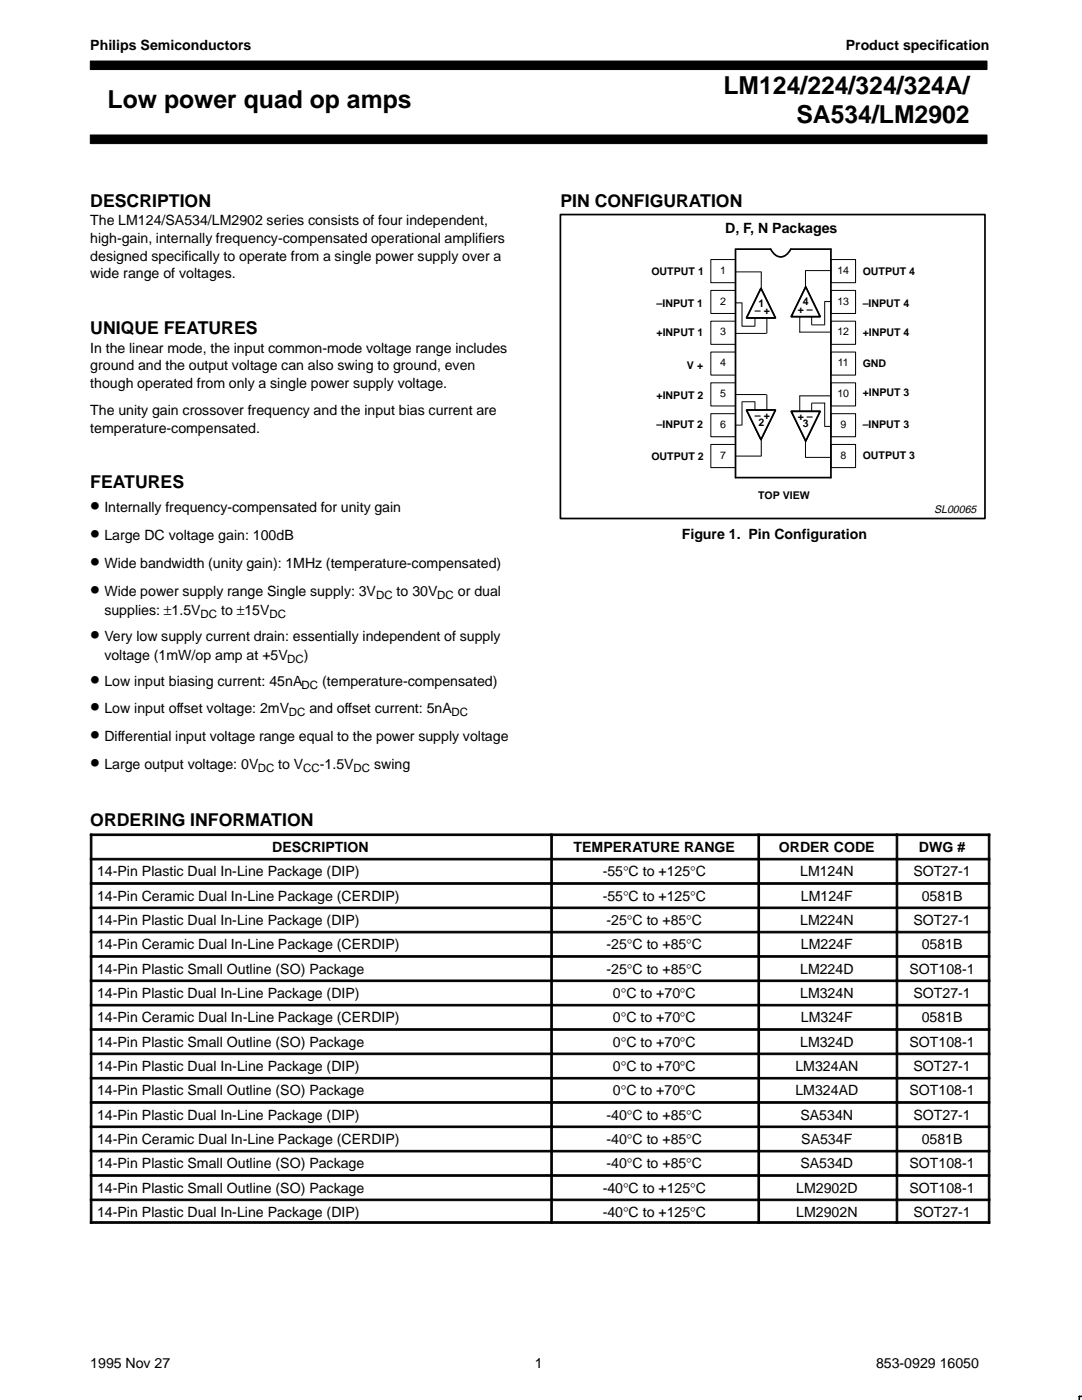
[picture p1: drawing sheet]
<svg xmlns="http://www.w3.org/2000/svg" width="216mm" height="279mm" viewBox="0 0 216 279" stroke-linecap="round" stroke-linejoin="round" font-family="sans-serif">
<defs><g id="words">
<g font-size="4.9">
<text x="21.5" y="21.6">Low power quad op amps</text>
<text x="144.4" y="18.8">LM124/224/324/324A/</text>
<text x="158.9" y="24.5">SA534/LM2902</text>
</g>
<g font-size="4.2">
<text x="18" y="102.2">•</text>
<text x="18" y="107.8">•</text>
<text x="18" y="113.3">•</text>
<text x="18" y="118.9">•</text>
<text x="18" y="127.9">•</text>
<text x="18" y="136.8">•</text>
<text x="18" y="142.4">•</text>
<text x="18" y="147.9">•</text>
<text x="18" y="153.5">•</text>
</g>
<g font-size="3.5">
<text x="18" y="41.2">DESCRIPTION</text>
<text x="111.8" y="41.2">PIN CONFIGURATION</text>
<text x="18" y="66.7">UNIQUE FEATURES</text>
<text x="18" y="97.5">FEATURES</text>
<text x="18" y="164.9">ORDERING INFORMATION</text>
</g>
<g font-size="2.8">
<text x="18" y="9.9">Philips Semiconductors</text>
<text x="168.8" y="9.9">Product specification</text>
<text x="18" y="44.9">The LM124/SA534/LM2902 series consists of four independent,</text>
<text x="144.7" y="46.5">D, F, N Packages</text>
<text x="18" y="48.5">high-gain, internally frequency-compensated operational amplifiers</text>
<text x="18" y="52">designed specifically to operate from a single power supply over a</text>
<text x="18" y="55.6">wide range of voltages.</text>
<text x="18" y="70.4">In the linear mode, the input common-mode voltage range includes</text>
<text x="18" y="73.9">ground and the output voltage can also swing to ground, even</text>
<text x="18" y="77.5">though operated from only a single power supply voltage.</text>
<text x="18" y="82.8">The unity gain crossover frequency and the input bias current are</text>
<text x="18" y="86.4">temperature-compensated.</text>
<text x="20.8" y="102.2">Internally frequency-compensated for unity gain</text>
<text x="20.8" y="107.8">Large DC voltage gain: 100dB</text>
<text x="136" y="107.5">Figure 1. Pin Configuration</text>
<text x="20.8" y="113.3">Wide bandwidth (unity gain): 1MHz (temperature-compensated)</text>
<text x="20.8" y="118.9">Wide power supply range Single supply: 3V</text>
<text x="79.1" y="118.9">to 30V</text>
<text x="91.4" y="118.9">or dual</text>
<text x="20.8" y="122.7">supplies: ±1.5V</text>
<text x="44.1" y="122.7">to ±15V</text>
<text x="20.8" y="127.9">Very low supply current drain: essentially independent of supply</text>
<text x="20.8" y="131.6">voltage (1mW/op amp at +5V</text>
<text x="60.6" y="131.6">)</text>
<text x="20.8" y="136.8">Low input biasing current: 45nA</text>
<text x="64.3" y="136.8">(temperature-compensated)</text>
<text x="20.8" y="142.4">Low input offset voltage: 2mV</text>
<text x="61.7" y="142.4">and offset current: 5nA</text>
<text x="20.8" y="147.9">Differential input voltage range equal to the power supply voltage</text>
<text x="20.8" y="153.5">Large output voltage: 0V</text>
<text x="55.5" y="153.5">to V</text>
<text x="63.8" y="153.5">-1.5V</text>
<text x="74.7" y="153.5">swing</text>
<text x="54.3" y="170">DESCRIPTION</text>
<text x="114.4" y="170">TEMPERATURE RANGE</text>
<text x="155.4" y="170">ORDER CODE</text>
<text x="183.4" y="170">DWG #</text>
<text x="19.4" y="174.9">14-Pin Plastic Dual In-Line Package (DIP)</text>
<text x="19.4" y="179.8">14-Pin Ceramic Dual In-Line Package (CERDIP)</text>
<text x="120.3" y="174.9">-55°C to +125°C</text>
<text x="120.3" y="179.8">-55°C to +125°C</text>
<text x="159.7" y="174.9">LM124N</text>
<text x="159.8" y="179.8">LM124F</text>
<text x="182.3" y="174.9">SOT27-1</text>
<text x="183.9" y="179.8">0581B</text>
<text x="19.4" y="184.6">14-Pin Plastic Dual In-Line Package (DIP)</text>
<text x="121" y="184.6">-25°C to +85°C</text>
<text x="159.7" y="184.6">LM224N</text>
<text x="182.3" y="184.6">SOT27-1</text>
<text x="19.4" y="189.5">14-Pin Ceramic Dual In-Line Package (CERDIP)</text>
<text x="121" y="189.5">-25°C to +85°C</text>
<text x="159.8" y="189.5">LM224F</text>
<text x="183.9" y="189.5">0581B</text>
<text x="19.4" y="194.3">14-Pin Plastic Small Outline (SO) Package</text>
<text x="121" y="194.3">-25°C to +85°C</text>
<text x="159.7" y="194.3">LM224D</text>
<text x="181.5" y="194.3">SOT108-1</text>
<text x="19.4" y="199.2">14-Pin Plastic Dual In-Line Package (DIP)</text>
<text x="122.3" y="199.2">0°C to +70°C</text>
<text x="159.7" y="199.2">LM324N</text>
<text x="182.3" y="199.2">SOT27-1</text>
<text x="19.4" y="204">14-Pin Ceramic Dual In-Line Package (CERDIP)</text>
<text x="19.4" y="208.9">14-Pin Plastic Small Outline (SO) Package</text>
<text x="122.3" y="204">0°C to +70°C</text>
<text x="122.3" y="208.9">0°C to +70°C</text>
<text x="159.7" y="208.9">LM324D</text>
<text x="159.8" y="204">LM324F</text>
<text x="181.5" y="208.9">SOT108-1</text>
<text x="183.9" y="204">0581B</text>
<text x="19.4" y="213.8">14-Pin Plastic Dual In-Line Package (DIP)</text>
<text x="122.3" y="213.8">0°C to +70°C</text>
<text x="158.7" y="213.8">LM324AN</text>
<text x="182.3" y="213.8">SOT27-1</text>
<text x="19.4" y="218.6">14-Pin Plastic Small Outline (SO) Package</text>
<text x="122.3" y="218.6">0°C to +70°C</text>
<text x="158.7" y="218.6">LM324AD</text>
<text x="181.5" y="218.6">SOT108-1</text>
<text x="19.4" y="223.5">14-Pin Plastic Dual In-Line Package (DIP)</text>
<text x="121" y="223.5">-40°C to +85°C</text>
<text x="159.7" y="223.5">SA534N</text>
<text x="182.3" y="223.5">SOT27-1</text>
<text x="19.4" y="228.3">14-Pin Ceramic Dual In-Line Package (CERDIP)</text>
<text x="19.4" y="233.2">14-Pin Plastic Small Outline (SO) Package</text>
<text x="121" y="228.3">-40°C to +85°C</text>
<text x="121" y="233.2">-40°C to +85°C</text>
<text x="159.7" y="233.2">SA534D</text>
<text x="159.9" y="228.3">SA534F</text>
<text x="181.5" y="233.2">SOT108-1</text>
<text x="183.9" y="228.3">0581B</text>
<text x="19.4" y="238">14-Pin Plastic Small Outline (SO) Package</text>
<text x="120.3" y="238">-40°C to +125°C</text>
<text x="158.9" y="238">LM2902D</text>
<text x="181.5" y="238">SOT108-1</text>
<text x="19.4" y="242.9">14-Pin Plastic Dual In-Line Package (DIP)</text>
<text x="120.3" y="242.9">-40°C to +125°C</text>
<text x="158.9" y="242.9">LM2902N</text>
<text x="182.3" y="242.9">SOT27-1</text>
<text x="18" y="273">1995 Nov 27</text>
<text x="106.7" y="273">1</text>
<text x="174.8" y="273">853-0929 16050</text>
</g>
<g font-size="2.3">
<text x="75" y="119.5">DC</text>
<text x="87.3" y="119.5">DC</text>
<text x="40" y="123.3">DC</text>
<text x="53.8" y="123.3">DC</text>
<text x="57.3" y="132.2">DC</text>
<text x="60.2" y="137.4">DC</text>
<text x="57.6" y="143">DC</text>
<text x="90.1" y="143">DC</text>
<text x="51.4" y="154.1">DC</text>
<text x="60.5" y="154.1">CC</text>
<text x="70.6" y="154.1">DC</text>
</g>
<text font-size="2.2" x="186.4" y="102.4">SL00065</text>
<g font-size="2.1">
<text x="130" y="54.9">OUTPUT 1</text>
<text x="143.7" y="54.6">1</text>
<text x="167.1" y="54.6">14</text>
<text x="172.1" y="54.9">OUTPUT 4</text>
<text x="131" y="61.4">–INPUT 1</text>
<text x="143.7" y="60.8">2</text>
<text x="150.6" y="62.6">– +</text>
<text x="151.4" y="61.2">1</text>
<text x="159.2" y="62.4">+ –</text>
<text x="160.2" y="60.9">4</text>
<text x="167.1" y="60.8">13</text>
<text x="172.1" y="61.4">–INPUT 4</text>
<text x="131" y="67.1">+INPUT 1</text>
<text x="143.7" y="66.9">3</text>
<text x="167.1" y="66.9">12</text>
<text x="172.1" y="67.1">+INPUT 4</text>
<text x="137.1" y="73.6">V +</text>
<text x="143.7" y="73.1">4</text>
<text x="167.2" y="73.1">11</text>
<text x="172.1" y="73.2">GND</text>
<text x="131" y="79.7">+INPUT 2</text>
<text x="143.7" y="79.2">5</text>
<text x="150.6" y="83.6">– +</text>
<text x="159.2" y="83.8">+ –</text>
<text x="167.1" y="79.2">10</text>
<text x="172.1" y="79">+INPUT 3</text>
<text x="131" y="85.4">–INPUT 2</text>
<text x="143.7" y="85.4">6</text>
<text x="151.4" y="85">2</text>
<text x="160.2" y="85.3">3</text>
<text x="167.7" y="85.4">9</text>
<text x="172.1" y="85.4">–INPUT 3</text>
<text x="130" y="91.9">OUTPUT 2</text>
<text x="143.7" y="91.5">7</text>
<text x="167.7" y="91.5">8</text>
<text x="172.1" y="91.5">OUTPUT 3</text>
<text x="151.3" y="99.7">TOP VIEW</text>
</g>
</g></defs>
<g fill="#000" stroke="#000" stroke-width=".2">
<path d="M18 12.2h178.9v1.7h-178.9z" fill-rule="evenodd"/>
<path d="M18 26.9h178.9v1.8h-178.9z" fill-rule="evenodd"/>
</g>
<path d="M111.8 42.8h84.7v60.7h-84.7zM146.8 49.7h7a2.03 2.03 0 0 0 3.1 1.2l.9-1.2h8v45.6h-19v-45.5M151.8 57.6l2.9 5.8h-5.7z" fill="none" stroke="#000" stroke-width=".34"/>
<g fill="none" stroke="#000" stroke-width=".2">
<path d="M141.8 51.8h5v4.6h-5zM141.8 58h5v4.6h-5zM165.8 51.8h4.9v4.6h-4.9zM165.8 58h4.9v4.6h-4.9zM141.8 64.1h5v4.6h-5zM141.8 70.3h5v4.6h-5zM141.8 76.4h5v4.6h-5zM165.8 64.1h4.9v4.6h-4.9zM165.8 70.3h4.9v4.6h-4.9zM165.8 76.4h4.9v4.6h-4.9zM141.8 82.6h5v4.6h-5zM141.8 88.7h5v4.6h-5z"/>
<path d="M165.8 82.6h4.9v4.6h-4.9zM165.8 88.7h4.9v4.6h-4.9z"/>
</g>
<path d="M151.8 57.6l2.9 5.8h-5.7z" fill="#fff"/>
<path d="M151.8 57.6l2.9 5.8h-5.7zM160.8 57.3l2.8 5.9h-5.7z" fill="none" stroke="#000" stroke-width=".34"/>
<path d="M146.8 54.3h5.1M151.9 54.3v3.4M146.8 66.5h6.1M146.9 60.4h1.2M148.1 60.5v4.6M148.1 65.1h2.5M150.6 63.4v1.6M153 63.5v3" fill="none" stroke="#000" stroke-width=".2"/>
<path d="M160.8 57.3l2.8 5.9h-5.7z" fill-rule="evenodd" fill="#fff"/>
<path d="M160.8 57.3l2.8 5.9h-5.7zM149 81.8h5.7l-2.9 5.9z" fill="none" stroke="#000" stroke-width=".34"/>
<path d="M160.7 54h5.1M160.7 54.1v3.3M159.6 66.3h6.2M159.6 63.2v3.1M162 63.2v1.6M162 64.8h2.4M164.6 60.2h1.1M164.6 60.3v4.5" fill="none" stroke="#000" stroke-width=".2"/>
<path d="M149 81.8h5.7l-2.9 5.9z" fill="#fff"/>
<path d="M149 81.8h5.7l-2.9 5.9zM157.9 82.1h5.7l-2.8 5.9z" fill="none" stroke="#000" stroke-width=".34"/>
<path d="M146.8 78.7h6.1M153 78.8v3M146.8 91h5.1M146.8 84.8h1.3M148.1 80.2v4.6M148.2 80.2h2.4M150.6 80.2v1.7M151.9 87.6v3.3" fill="none" stroke="#000" stroke-width=".2"/>
<path d="M157.9 82.1h5.7l-2.8 5.9z" fill-rule="evenodd" fill="#fff"/>
<path d="M157.9 82.1h5.7l-2.8 5.9z" fill="none" stroke="#000" stroke-width=".34"/>
<path d="M159.6 79h6.2M159.6 79.1v2.9M160.7 91.3h5.1M160.7 87.9v3.3M162 80.5v1.6M162 80.4h2.6v4.6M164.6 85.1h1.1" fill="none" stroke="#000" stroke-width=".2"/>
<g fill="#000" stroke="#000" stroke-width=".2">
<path d="M18 166.4h.3v4.9h-.3z" fill-rule="evenodd"/>
<path d="M18 166.4h91.9v.4h-91.9z" fill-rule="evenodd"/>
<path d="M18 171.3h.3v4.8h-.3z" fill-rule="evenodd"/>
<path d="M18 171.3h91.9v.3h-91.9z" fill-rule="evenodd"/>
<path d="M18 176.2h.3v4.8h-.3z" fill-rule="evenodd"/>
<path d="M18 176.2h91.9v.3h-91.9z" fill-rule="evenodd"/>
<path d="M109.9 166.4h.3v4.9h-.3z" fill-rule="evenodd"/>
<path d="M109.9 166.4h41.3v.4h-41.3z" fill-rule="evenodd"/>
<path d="M109.9 171.3h.3v4.8h-.3z" fill-rule="evenodd"/>
<path d="M109.9 171.3h41.3v.3h-41.3z" fill-rule="evenodd"/>
<path d="M109.9 176.2h.3v4.8h-.3z" fill-rule="evenodd"/>
<path d="M109.9 176.2h41.3v.3h-41.3z" fill-rule="evenodd"/>
<path d="M151.2 166.4h.4v4.9h-.4z" fill-rule="evenodd"/>
<path d="M151.2 166.4h27.6v.4h-27.6z" fill-rule="evenodd"/>
<path d="M151.2 171.3h.4v4.8h-.4z" fill-rule="evenodd"/>
<path d="M151.2 171.3h27.6v.3h-27.6z" fill-rule="evenodd"/>
<path d="M151.2 176.2h.4v4.8h-.4z" fill-rule="evenodd"/>
<path d="M151.2 176.2h27.6v.3h-27.6z" fill-rule="evenodd"/>
<path d="M178.8 166.4h.3v4.9h-.3z" fill-rule="evenodd"/>
<path d="M178.8 166.4h18.7v.4h-18.7z" fill-rule="evenodd"/>
<path d="M178.8 171.3h.3v4.8h-.3z" fill-rule="evenodd"/>
<path d="M178.8 171.3h18.7v.3h-18.7z" fill-rule="evenodd"/>
<path d="M178.8 176.2h.3v4.8h-.3z" fill-rule="evenodd"/>
<path d="M178.8 176.2h18.7v.3h-18.7z" fill-rule="evenodd"/>
<path d="M197.2 166.4h.3v4.9h-.3z" fill-rule="evenodd"/>
<path d="M197.2 171.3h.3v4.8h-.3z" fill-rule="evenodd"/>
<path d="M197.2 176.2h.3v4.8h-.3z" fill-rule="evenodd"/>
<path d="M18 181h.3v4.8h-.3z" fill-rule="evenodd"/>
<path d="M18 181h91.9v.3h-91.9z" fill-rule="evenodd"/>
<path d="M18 185.9h.3v4.8h-.3z" fill-rule="evenodd"/>
<path d="M18 185.9h91.9v.3h-91.9z" fill-rule="evenodd"/>
<path d="M18 190.7h.3v4.9h-.3z" fill-rule="evenodd"/>
<path d="M18 190.7h91.9v.3h-91.9z" fill-rule="evenodd"/>
<path d="M18 195.6h.3v4.8h-.3z" fill-rule="evenodd"/>
<path d="M18 195.6h91.9v.3h-91.9z" fill-rule="evenodd"/>
<path d="M109.9 181h.3v4.8h-.3z" fill-rule="evenodd"/>
<path d="M109.9 181h41.3v.3h-41.3z" fill-rule="evenodd"/>
<path d="M109.9 185.9h.3v4.8h-.3z" fill-rule="evenodd"/>
<path d="M109.9 185.9h41.3v.3h-41.3z" fill-rule="evenodd"/>
<path d="M109.9 190.7h.3v4.9h-.3z" fill-rule="evenodd"/>
<path d="M109.9 190.7h41.3v.3h-41.3z" fill-rule="evenodd"/>
<path d="M109.9 195.6h.3v4.8h-.3z" fill-rule="evenodd"/>
<path d="M109.9 195.6h41.3v.3h-41.3z" fill-rule="evenodd"/>
<path d="M151.2 181h.4v4.8h-.4z" fill-rule="evenodd"/>
<path d="M151.2 181h27.6v.3h-27.6z" fill-rule="evenodd"/>
<path d="M151.2 185.9h.4v4.8h-.4z" fill-rule="evenodd"/>
<path d="M151.2 185.9h27.6v.3h-27.6z" fill-rule="evenodd"/>
<path d="M151.2 190.7h.4v4.9h-.4z" fill-rule="evenodd"/>
<path d="M151.2 190.7h27.6v.3h-27.6z" fill-rule="evenodd"/>
<path d="M151.2 195.6h.4v4.8h-.4z" fill-rule="evenodd"/>
<path d="M151.2 195.6h27.6v.3h-27.6z" fill-rule="evenodd"/>
<path d="M178.8 181h.3v4.8h-.3z" fill-rule="evenodd"/>
<path d="M178.8 181h18.7v.3h-18.7z" fill-rule="evenodd"/>
<path d="M178.8 185.9h.3v4.8h-.3z" fill-rule="evenodd"/>
<path d="M178.8 185.9h18.7v.3h-18.7z" fill-rule="evenodd"/>
<path d="M178.8 190.7h.3v4.9h-.3z" fill-rule="evenodd"/>
<path d="M178.8 190.7h18.7v.3h-18.7z" fill-rule="evenodd"/>
<path d="M178.8 195.6h.3v4.8h-.3z" fill-rule="evenodd"/>
<path d="M178.8 195.6h18.7v.3h-18.7z" fill-rule="evenodd"/>
<path d="M197.2 181h.3v4.8h-.3z" fill-rule="evenodd"/>
<path d="M197.2 185.9h.3v4.8h-.3z" fill-rule="evenodd"/>
<path d="M197.2 190.7h.3v4.9h-.3z" fill-rule="evenodd"/>
<path d="M197.2 195.6h.3v4.8h-.3z" fill-rule="evenodd"/>
<path d="M18 200.4h.3v4.9h-.3z" fill-rule="evenodd"/>
<path d="M18 200.4h91.9v.4h-91.9z" fill-rule="evenodd"/>
<path d="M18 205.3h.3v4.8h-.3z" fill-rule="evenodd"/>
<path d="M18 205.3h91.9v.3h-91.9z" fill-rule="evenodd"/>
<path d="M18 210.2h.3v4.8h-.3z" fill-rule="evenodd"/>
<path d="M18 210.2h91.9v.3h-91.9z" fill-rule="evenodd"/>
<path d="M18 215h.3v4.8h-.3z" fill-rule="evenodd"/>
<path d="M18 215h91.9v.3h-91.9z" fill-rule="evenodd"/>
<path d="M18 219.9h.3v4.8h-.3z" fill-rule="evenodd"/>
<path d="M18 219.9h91.9v.3h-91.9z" fill-rule="evenodd"/>
<path d="M109.9 200.4h.3v4.9h-.3z" fill-rule="evenodd"/>
<path d="M109.9 200.4h41.3v.4h-41.3z" fill-rule="evenodd"/>
<path d="M109.9 205.3h.3v4.8h-.3z" fill-rule="evenodd"/>
<path d="M109.9 205.3h41.3v.3h-41.3z" fill-rule="evenodd"/>
<path d="M109.9 210.2h.3v4.8h-.3z" fill-rule="evenodd"/>
<path d="M109.9 210.2h41.3v.3h-41.3z" fill-rule="evenodd"/>
<path d="M109.9 215h.3v4.8h-.3z" fill-rule="evenodd"/>
<path d="M109.9 215h41.3v.3h-41.3z" fill-rule="evenodd"/>
<path d="M109.9 219.9h.3v4.8h-.3z" fill-rule="evenodd"/>
<path d="M109.9 219.9h41.3v.3h-41.3z" fill-rule="evenodd"/>
<path d="M151.2 200.4h.4v4.9h-.4z" fill-rule="evenodd"/>
<path d="M151.2 200.4h27.6v.4h-27.6z" fill-rule="evenodd"/>
<path d="M151.2 205.3h.4v4.8h-.4z" fill-rule="evenodd"/>
<path d="M151.2 205.3h27.6v.3h-27.6z" fill-rule="evenodd"/>
<path d="M151.2 210.2h.4v4.8h-.4z" fill-rule="evenodd"/>
<path d="M151.2 210.2h27.6v.3h-27.6z" fill-rule="evenodd"/>
<path d="M151.2 215h.4v4.8h-.4z" fill-rule="evenodd"/>
<path d="M151.2 215h27.6v.3h-27.6z" fill-rule="evenodd"/>
<path d="M151.2 219.9h.4v4.8h-.4z" fill-rule="evenodd"/>
<path d="M151.2 219.9h27.6v.3h-27.6z" fill-rule="evenodd"/>
<path d="M178.8 200.4h.3v4.9h-.3z" fill-rule="evenodd"/>
<path d="M178.8 200.4h18.7v.4h-18.7z" fill-rule="evenodd"/>
<path d="M178.8 205.3h.3v4.8h-.3z" fill-rule="evenodd"/>
<path d="M178.8 205.3h18.7v.3h-18.7z" fill-rule="evenodd"/>
<path d="M178.8 210.2h.3v4.8h-.3z" fill-rule="evenodd"/>
<path d="M178.8 210.2h18.7v.3h-18.7z" fill-rule="evenodd"/>
<path d="M178.8 215h.3v4.8h-.3z" fill-rule="evenodd"/>
<path d="M178.8 215h18.7v.3h-18.7z" fill-rule="evenodd"/>
<path d="M178.8 219.9h.3v4.8h-.3z" fill-rule="evenodd"/>
<path d="M178.8 219.9h18.7v.3h-18.7z" fill-rule="evenodd"/>
<path d="M197.2 200.4h.3v4.9h-.3z" fill-rule="evenodd"/>
<path d="M197.2 205.3h.3v4.8h-.3z" fill-rule="evenodd"/>
<path d="M197.2 210.2h.3v4.8h-.3z" fill-rule="evenodd"/>
<path d="M197.2 215h.3v4.8h-.3z" fill-rule="evenodd"/>
<path d="M197.2 219.9h.3v4.8h-.3z" fill-rule="evenodd"/>
<path d="M18 224.7h.3v4.9h-.3z" fill-rule="evenodd"/>
<path d="M18 224.7h91.9v.3h-91.9z" fill-rule="evenodd"/>
<path d="M18 229.6h.3v4.8h-.3z" fill-rule="evenodd"/>
<path d="M18 229.6h91.9v.3h-91.9z" fill-rule="evenodd"/>
<path d="M18 234.4h.3v4.9h-.3z" fill-rule="evenodd"/>
<path d="M18 234.4h91.9v.4h-91.9z" fill-rule="evenodd"/>
<path d="M18 239.3h.3v4.8h-.3z" fill-rule="evenodd"/>
<path d="M18 239.3h91.9v.3h-91.9z" fill-rule="evenodd"/>
<path d="M109.9 224.7h.3v4.9h-.3z" fill-rule="evenodd"/>
<path d="M109.9 224.7h41.3v.3h-41.3z" fill-rule="evenodd"/>
<path d="M109.9 229.6h.3v4.8h-.3z" fill-rule="evenodd"/>
<path d="M109.9 229.6h41.3v.3h-41.3z" fill-rule="evenodd"/>
<path d="M109.9 234.4h.3v4.9h-.3z" fill-rule="evenodd"/>
<path d="M109.9 234.4h41.3v.4h-41.3z" fill-rule="evenodd"/>
<path d="M109.9 239.3h.3v4.8h-.3z" fill-rule="evenodd"/>
<path d="M109.9 239.3h41.3v.3h-41.3z" fill-rule="evenodd"/>
<path d="M151.2 224.7h.4v4.9h-.4z" fill-rule="evenodd"/>
<path d="M151.2 224.7h27.6v.3h-27.6z" fill-rule="evenodd"/>
<path d="M151.2 229.6h.4v4.8h-.4z" fill-rule="evenodd"/>
<path d="M151.2 229.6h27.6v.3h-27.6z" fill-rule="evenodd"/>
<path d="M151.2 234.4h.4v4.9h-.4z" fill-rule="evenodd"/>
<path d="M151.2 234.4h27.6v.4h-27.6z" fill-rule="evenodd"/>
<path d="M151.2 239.3h.4v4.8h-.4z" fill-rule="evenodd"/>
<path d="M151.2 239.3h27.6v.3h-27.6z" fill-rule="evenodd"/>
<path d="M178.8 224.7h.3v4.9h-.3z" fill-rule="evenodd"/>
<path d="M178.8 224.7h18.7v.3h-18.7z" fill-rule="evenodd"/>
<path d="M178.8 229.6h.3v4.8h-.3z" fill-rule="evenodd"/>
<path d="M178.8 229.6h18.7v.3h-18.7z" fill-rule="evenodd"/>
<path d="M178.8 234.4h.3v4.9h-.3z" fill-rule="evenodd"/>
<path d="M178.8 234.4h18.7v.4h-18.7z" fill-rule="evenodd"/>
<path d="M178.8 239.3h.3v4.8h-.3z" fill-rule="evenodd"/>
<path d="M178.8 239.3h18.7v.3h-18.7z" fill-rule="evenodd"/>
<path d="M197.2 224.7h.3v4.9h-.3z" fill-rule="evenodd"/>
<path d="M197.2 229.6h.3v4.8h-.3z" fill-rule="evenodd"/>
<path d="M197.2 234.4h.3v4.9h-.3z" fill-rule="evenodd"/>
<path d="M197.2 239.3h.3v4.8h-.3z" fill-rule="evenodd"/>
<path d="M18 243.8h91.9v.3h-91.9z" fill-rule="evenodd"/>
<path d="M109.9 243.8h41.3v.3h-41.3z" fill-rule="evenodd"/>
<path d="M151.2 243.8h27.6v.3h-27.6z" fill-rule="evenodd"/>
<path d="M178.8 243.8h18.7v.3h-18.7z" fill-rule="evenodd"/>
</g>
<path d="M215.9 278.7h-.5v.7" fill="none" stroke="#000" stroke-width=".32"/>
<use href="#words"/>
</svg>
